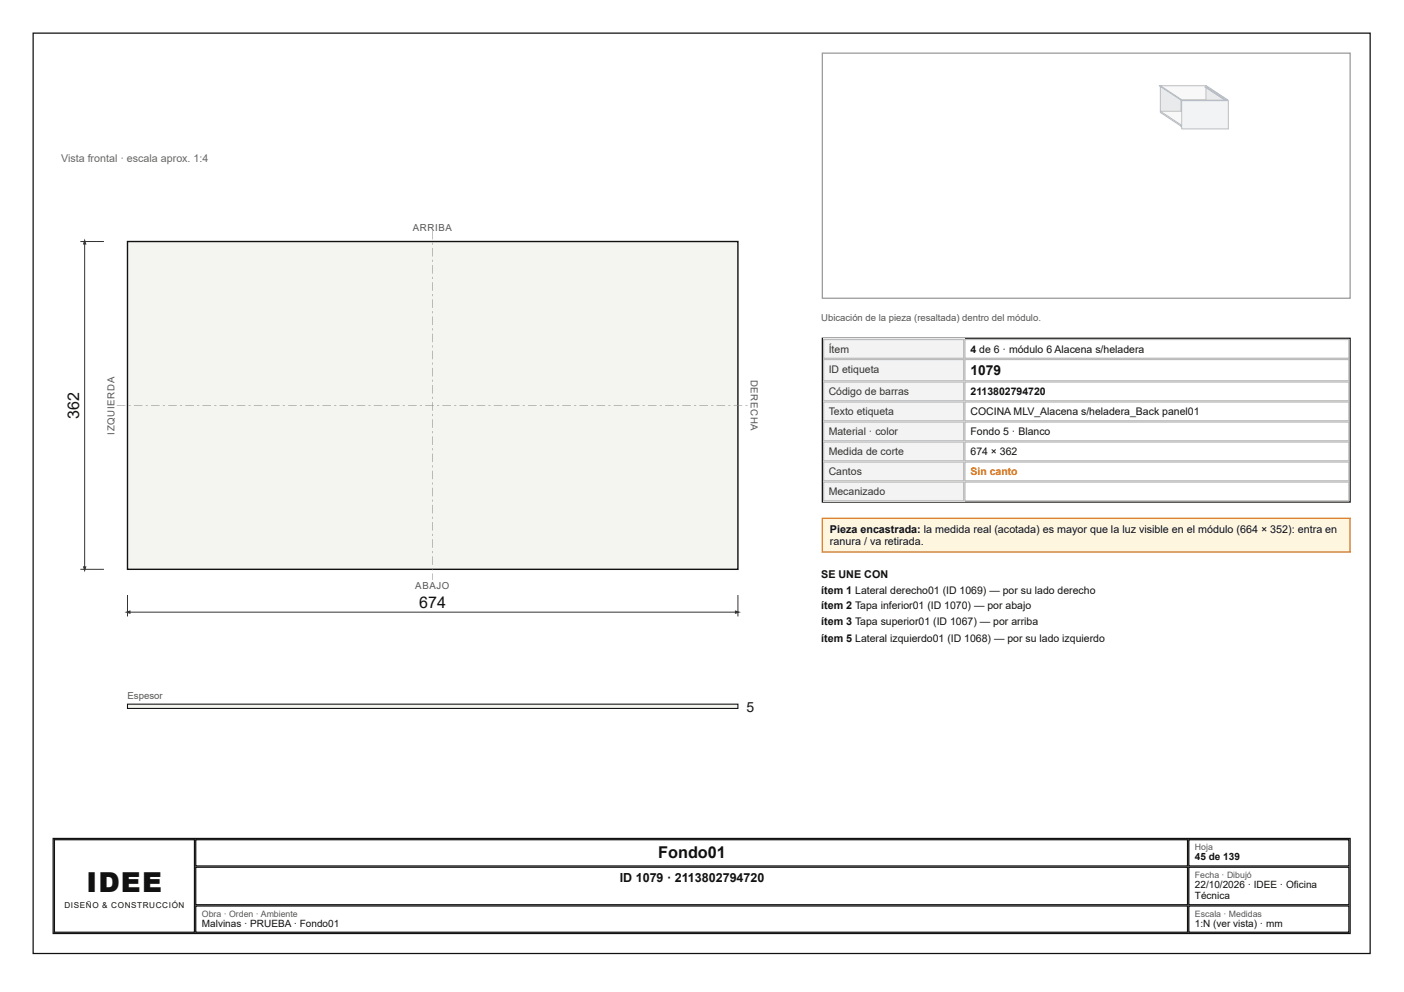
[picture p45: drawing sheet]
<svg xmlns="http://www.w3.org/2000/svg" width="297mm" height="210mm" viewBox="0 0 297 210" stroke-linecap="round" stroke-linejoin="round" font-family="sans-serif">
<defs><g id="words">
<text font-size="5.8" fill="#111" x="18.3" y="188.6">IDEE</text>
<g font-size="3.4" fill="#111">
<text x="16.8" y="88.6" transform="rotate(-90 16.8 88.6)">362</text>
<text x="88.7" y="128.6">674</text>
<text x="139.3" y="181.5">Fondo01</text>
</g>
<g font-size="2.9" fill="#111">
<text x="205.3" y="79.4">1079</text>
<text x="157.9" y="150.6">5</text>
</g>
<text font-size="2.6" fill="#111" x="131.1" y="186.5">ID 1079 · 2113802794720</text>
<text font-size="2.3" fill="#666" x="12.9" y="34.4">Vista frontal · escala aprox. 1:4</text>
<g font-size="2.3" fill="#111">
<text x="175.6" y="112.7">Pieza encastrada: la medida real (acotada) es mayor que la luz visible en el módulo (664 × 352): entra en</text>
<text x="175.6" y="115.4">ranura / va retirada.</text>
<text x="173.7" y="122.2">SE UNE CON</text>
<text x="173.7" y="125.7">ítem 1 Lateral derecho01 (ID 1069) — por su lado derecho</text>
<text x="173.7" y="128.9">ítem 2 Tapa inferior01 (ID 1070) — por abajo</text>
<text x="173.7" y="132.3">ítem 3 Tapa superior01 (ID 1067) — por arriba</text>
<text x="173.7" y="135.7">ítem 5 Lateral izquierdo01 (ID 1068) — por su lado izquierdo</text>
</g>
<g font-size="2.2" fill="#333">
<text x="175.3" y="74.6">Ítem</text>
<text x="175.3" y="78.8">ID etiqueta</text>
<text x="175.3" y="83.6">Código de barras</text>
<text x="175.3" y="87.8">Texto etiqueta</text>
<text x="175.3" y="92.1">Material · color</text>
<text x="175.3" y="96.3">Medida de corte</text>
<text x="175.3" y="100.5">Cantos</text>
<text x="175.3" y="104.8">Mecanizado</text>
</g>
<g font-size="2.2" fill="#111">
<text x="205.3" y="74.6">4 de 6 · módulo 6 Alacena s/heladera</text>
<text x="205.3" y="83.6">2113802794720</text>
<text x="205.3" y="87.8">COCINA MLV_Alacena s/heladera_Back panel01</text>
<text x="205.3" y="92.1">Fondo 5 · Blanco</text>
<text x="205.3" y="96.3">674 × 362</text>
</g>
<text font-size="2.2" fill="#d35400" x="205.3" y="100.5">Sin canto</text>
<g font-size="2.1" fill="#111">
<text x="252.8" y="182">45 de 139</text>
<text x="252.8" y="187.9">22/10/2026 · IDEE · Oficina</text>
<text x="252.8" y="190.2">Técnica</text>
<text x="42.7" y="196.1">Malvinas · PRUEBA · Fondo01</text>
<text x="252.8" y="196.1">1:N (ver vista) · mm</text>
</g>
<g font-size="2" fill="#555">
<text x="87.3" y="48.8">ARRIBA</text>
<text x="173.7" y="68">Ubicación de la pieza (resaltada) dentro del módulo.</text>
<text x="158.8" y="80.3" transform="rotate(90 158.8 80.3)">DERECHA</text>
<text x="24.3" y="91.9" transform="rotate(-90 24.3 91.9)">IZQUIERDA</text>
<text x="87.9" y="124.5">ABAJO</text>
<text x="27" y="147.9">Espesor</text>
</g>
<g font-size="1.9" fill="#555">
<text x="252.8" y="179.9">Hoja</text>
<text x="252.8" y="185.7">Fecha · Dibujó</text>
<text x="42.7" y="193.9">Obra · Orden · Ambiente</text>
<text x="252.8" y="193.9">Escala · Medidas</text>
</g>
<text font-size="1.7" fill="#111" x="13.6" y="192.1">DISEÑO &amp; CONSTRUCCIÓN</text>
</g></defs>
<path d="M7 7h282.9v194.7h-282.9z" fill="none" stroke="#111" stroke-width=".26"/>
<path d="M27 51.1h129.1v69.4h-129.1z" fill="#f4f4f0"/>
<path d="M27 51.1h129.1v69.4h-129.1z" fill="none" stroke="#111" stroke-width=".29"/>
<g fill="#888">
<path d="M91.5 48.8h.1v1.8h-.1zM91.5 51.3h.1v.5h-.1zM91.5 52.5h.1v1.8h-.1zM91.5 55h.1v.4h-.1zM91.5 56.1h.1v1.8h-.1zM91.5 58.6h.1v.4h-.1zM91.5 59.7h.1v1.8h-.1zM91.5 62.2h.1v.5h-.1zM91.5 63.3h.1v1.8h-.1zM91.5 65.8h.1v.5h-.1zM91.5 67h.1v1.8h-.1zM91.5 69.5h.1v.4h-.1zM91.5 70.6h.1v1.8h-.1zM91.5 73.1h.1v.4h-.1zM91.5 74.2h.1v1.8h-.1zM91.5 76.7h.1v.5h-.1zM91.5 77.8h.1v1.8h-.1zM91.5 80.3h.1v.5h-.1zM91.5 81.5h.1v1.8h-.1zM91.5 84h.1v.4h-.1zM91.5 85.1h.1v1.8h-.1zM91.5 87.6h.1v.4h-.1zM91.5 88.7h.1v1.8h-.1zM91.5 91.2h.1v.5h-.1zM91.5 92.3h.1v1.8h-.1zM91.5 94.8h.1v.5h-.1zM91.5 96h.1v1.8h-.1zM91.5 98.5h.1v.4h-.1zM91.5 99.6h.1v1.8h-.1zM91.5 102.1h.1v.4h-.1zM91.5 103.2h.1v1.8h-.1zM91.5 105.7h.1v.5h-.1zM91.5 106.8h.1v1.8h-.1zM91.5 109.3h.1v.5h-.1zM91.5 110.5h.1v1.8h-.1zM91.5 113h.1v.4h-.1zM91.5 114.1h.1v1.8h-.1zM91.5 116.6h.1v.4h-.1zM91.5 117.7h.1v1.8h-.1zM91.5 120.2h.1v.5h-.1zM91.5 121.3h.1v1.4h-.1z"/>
<path d="M24.7 85.7h1.8v.1h-1.8zM27.2 85.7h.5v.1h-.5zM28.3 85.7h1.8v.1h-1.8zM30.8 85.7h.5v.1h-.5zM32 85.7h1.8v.1h-1.8zM34.4 85.7h.5v.1h-.5zM35.6 85.7h1.8v.1h-1.8zM38.1 85.7h.4v.1h-.4zM39.2 85.7h1.8v.1h-1.8zM41.7 85.7h.4v.1h-.4zM42.8 85.7h1.8v.1h-1.8zM45.3 85.7h.5v.1h-.5zM46.5 85.7h1.8v.1h-1.8zM48.9 85.7h.5v.1h-.5zM50.1 85.7h1.8v.1h-1.8zM52.6 85.7h.4v.1h-.4zM53.7 85.7h1.8v.1h-1.8zM56.2 85.7h.4v.1h-.4zM57.3 85.7h1.8v.1h-1.8zM59.8 85.7h.5v.1h-.5zM61 85.7h1.8v.1h-1.8zM63.4 85.7h.5v.1h-.5zM64.6 85.7h1.8v.1h-1.8zM67.1 85.7h.4v.1h-.4zM68.2 85.7h1.8v.1h-1.8zM70.7 85.7h.4v.1h-.4zM71.8 85.7h1.8v.1h-1.8zM74.3 85.7h.5v.1h-.5zM75.5 85.7h1.8v.1h-1.8zM77.9 85.7h.5v.1h-.5zM79.1 85.7h1.8v.1h-1.8zM81.6 85.7h.4v.1h-.4zM82.7 85.7h1.8v.1h-1.8zM85.2 85.7h.4v.1h-.4zM86.3 85.7h1.8v.1h-1.8zM88.8 85.7h.5v.1h-.5zM90 85.7h1.8v.1h-1.8zM92.4 85.7h.5v.1h-.5zM93.6 85.7h1.8v.1h-1.8zM96.1 85.7h.4v.1h-.4zM97.2 85.7h1.8v.1h-1.8zM99.7 85.7h.4v.1h-.4zM100.8 85.7h1.8v.1h-1.8zM103.3 85.7h.5v.1h-.5zM104.5 85.7h1.8v.1h-1.8zM106.9 85.7h.5v.1h-.5zM108.1 85.7h1.8v.1h-1.8zM110.6 85.7h.4v.1h-.4zM111.7 85.7h1.8v.1h-1.8zM114.2 85.7h.4v.1h-.4zM115.3 85.7h1.8v.1h-1.8zM117.8 85.7h.5v.1h-.5zM119 85.7h1.8v.1h-1.8zM121.4 85.7h.5v.1h-.5zM122.6 85.7h1.8v.1h-1.8zM125.1 85.7h.4v.1h-.4zM126.2 85.7h1.8v.1h-1.8zM128.7 85.7h.4v.1h-.4zM129.8 85.7h1.8v.1h-1.8zM132.3 85.7h.5v.1h-.5zM133.4 85.7h1.9v.1h-1.9zM135.9 85.7h.5v.1h-.5zM137.1 85.7h1.8v.1h-1.8zM139.6 85.7h.4v.1h-.4zM140.7 85.7h1.8v.1h-1.8zM143.2 85.7h.4v.1h-.4zM144.3 85.7h1.8v.1h-1.8zM146.8 85.7h.5v.1h-.5zM147.9 85.7h1.9v.1h-1.9zM150.4 85.7h.5v.1h-.5zM151.6 85.7h1.8v.1h-1.8zM154.1 85.7h.4v.1h-.4zM155.2 85.7h1.8v.1h-1.8zM157.7 85.7h.4v.1h-.4z"/>
</g>
<path d="M27 125.9v4.5M27 129.5h129.1M156.1 125.9v4.5" fill="none" stroke="#333" stroke-width=".21"/>
<g fill="#333">
<path d="M26.3 129.5l1.3-.4v.8z"/>
<path d="M155.5 129.1l1.2 .4-1.2 .4z"/>
</g>
<path d="M17 51.1h5M17.9 51.1v69.4M17 120.5h5" fill="none" stroke="#333" stroke-width=".21"/>
<g fill="#333">
<path d="M17.9 50.5l.4 1.2h-.8z"/>
<path d="M17.5 119.8h.8l-.4 1.3z"/>
</g>
<path d="M27 149h129.1v.9h-129.1z" fill="#f4f4f0"/>
<path d="M27 149h129.1v.9h-129.1z" fill="none" stroke="#111" stroke-width=".23"/>
<path d="M174 11.2h111.6v51.9h-111.6z" fill="none" stroke="#999" stroke-width=".26"/>
<path d="M255 18.5v5.2" fill="none" stroke="#e59866" stroke-width=".21"/>
<path d="M245.6 18.5h9.4zM255 18.5v5.2z" fill="none" stroke="#a04000" stroke-width=".21"/>
<path d="M245.6 18.5h9.4" fill="none" stroke="#f8c471" stroke-width=".21"/>
<path d="M245.6 18.5h9.4v5.2h-9.4z" fill="#f5b041"/>
<path d="M245.6 18.5h9.4v5.2h-9.4z" fill="none" stroke="#a04000" stroke-width=".21"/>
<path d="M245.5 18.1l4.6 3.1v5.6l-4.6-3z" fill="#e9ebee"/>
<path d="M245.5 18.1l4.6 3.1v5.6l-4.6-3z" fill="none" stroke="#b8bec7" stroke-width=".21"/>
<path d="M245.2 18.1h.3l4.6 3.1h-.3z" fill="#f7f8f9"/>
<path d="M245.2 18.1h.3l4.6 3.1h-.3zM249.8 21.2h.3v5.6h-.3z" fill="none" stroke="#b8bec7" stroke-width=".21"/>
<path d="M250 21.2v5.6" fill="none" stroke="#f2f3f5" stroke-width=".25"/>
<path d="M254.9 23.5l4.6 3.1v.2l-4.6-3z" fill="#e9ebee"/>
<path d="M254.9 23.5l4.6 3.1v.2l-4.6-3z" fill="none" stroke="#b8bec7" stroke-width=".21"/>
<path d="M245.5 23.5h9.4l4.6 3.1h-9.4z" fill="#f7f8f9"/>
<path d="M245.5 23.5h9.4l4.6 3.1h-9.4zM250.1 26.6h9.4v.2h-9.4z" fill="none" stroke="#b8bec7" stroke-width=".21"/>
<path d="M250.1 26.7h9.4" fill="none" stroke="#f2f3f5" stroke-width=".26"/>
<path d="M255.1 18.1l4.6 3.1v.2l-4.6-3z" fill="#e9ebee"/>
<path d="M255.1 18.1l4.6 3.1v.2l-4.6-3z" fill="none" stroke="#b8bec7" stroke-width=".21"/>
<path d="M245.5 18.1h9.6l4.6 3.1h-9.6z" fill="#f7f8f9"/>
<path d="M245.5 18.1h9.6l4.6 3.1h-9.6zM250.1 21.2h9.6v.2h-9.6z" fill="none" stroke="#b8bec7" stroke-width=".21"/>
<path d="M250.1 21.3h9.6" fill="none" stroke="#f2f3f5" stroke-width=".26"/>
<path d="M255.1 18.4l4.6 3v5.4l-4.6-3z" fill="#e9ebee"/>
<path d="M255.1 18.4l4.6 3v5.4l-4.6-3z" fill="none" stroke="#b8bec7" stroke-width=".21"/>
<path d="M254.9 18.4h.2l4.6 3h-.2z" fill="#f7f8f9"/>
<path d="M254.9 18.4h.2l4.6 3h-.2zM249.8 21.2l10 .1zM259.5 21.4h.2v5.4h-.2zM259.7 21.2l.1 .1v6l-.1-.1z" fill="none" stroke="#b8bec7" stroke-width=".21"/>
<path d="M259.6 21.4v5.4" fill="none" stroke="#f2f3f5" stroke-width=".25"/>
<path d="M259.8 21.2v6.1" fill="none" stroke="#e9ebee" stroke-width=".21"/>
<path d="M249.8 21.2h10" fill="none" stroke="#f7f8f9" stroke-width=".21"/>
<path d="M250 21.3h9.8v6h-9.8z" fill="#f2f3f5"/>
<path d="M250 21.3h9.8v6h-9.8z" fill="none" stroke="#b8bec7" stroke-width=".21"/>
<path d="M174 71.6h111.6v34.6h-111.6z" fill="none" stroke="#111" stroke-width=".26"/>
<path d="M174.1 71.7h29.9v4.2h-29.9z" fill="#f3f3f3"/>
<path d="M174.2 71.8h29.7v4h-29.7zM204.1 71.8h81.3v4h-81.3z" fill="none" stroke="#bbb" stroke-width=".26"/>
<path d="M174.1 75.9h29.9v4.8h-29.9z" fill="#f3f3f3"/>
<path d="M174.2 76.1h29.7v4.5h-29.7zM204.1 76.1h81.3v4.5h-81.3z" fill="none" stroke="#bbb" stroke-width=".26"/>
<path d="M174.1 80.7h29.9v4.2h-29.9z" fill="#f3f3f3"/>
<path d="M174.2 80.8h29.7v4h-29.7zM204.1 80.8h81.3v4h-81.3z" fill="none" stroke="#bbb" stroke-width=".26"/>
<path d="M174.1 84.9h29.9v4.3h-29.9z" fill="#f3f3f3"/>
<path d="M174.2 85.1h29.7v3.9h-29.7zM204.1 85.1h81.3v3.9h-81.3z" fill="none" stroke="#bbb" stroke-width=".26"/>
<path d="M174.1 89.2h29.9v4.2h-29.9z" fill="#f3f3f3"/>
<path d="M174.2 89.3h29.7v4h-29.7zM204.1 89.3h81.3v4h-81.3z" fill="none" stroke="#bbb" stroke-width=".26"/>
<path d="M174.1 93.4h29.9v4.2h-29.9z" fill="#f3f3f3"/>
<path d="M174.2 93.5h29.7v4h-29.7zM204.1 93.5h81.3v4h-81.3z" fill="none" stroke="#bbb" stroke-width=".26"/>
<path d="M174.1 97.6h29.9v4.3h-29.9z" fill="#f3f3f3"/>
<path d="M174.2 97.8h29.7v3.9h-29.7zM204.1 97.8h81.3v3.9h-81.3z" fill="none" stroke="#bbb" stroke-width=".26"/>
<path d="M174.1 101.9h29.9v4.2h-29.9z" fill="#f3f3f3"/>
<path d="M174.2 102h29.7v4h-29.7zM204.1 102h81.3v4h-81.3z" fill="none" stroke="#bbb" stroke-width=".26"/>
<path d="M173.8 109.5h111.9v7.4h-111.9z" fill="#fff6e0"/>
<path d="M174 109.7h111.6v7.1h-111.6z" fill="none" stroke="#e67e22" stroke-width=".26"/>
<path d="M11.2 177.4h274.4v20.1h-274.4zM11.5 177.7h29.6v19.5h-29.6zM41.4 177.7h209.8v5.5h-209.8zM251.5 177.7h33.9v5.5h-33.9zM41.4 183.5h209.8v7.9h-209.8zM41.4 191.7h209.8v5.5h-209.8zM251.5 183.5h33.9v7.9h-33.9zM251.5 191.7h33.9v5.5h-33.9z" fill="none" stroke="#111" stroke-width=".26"/>
<use href="#words"/>
</svg>
